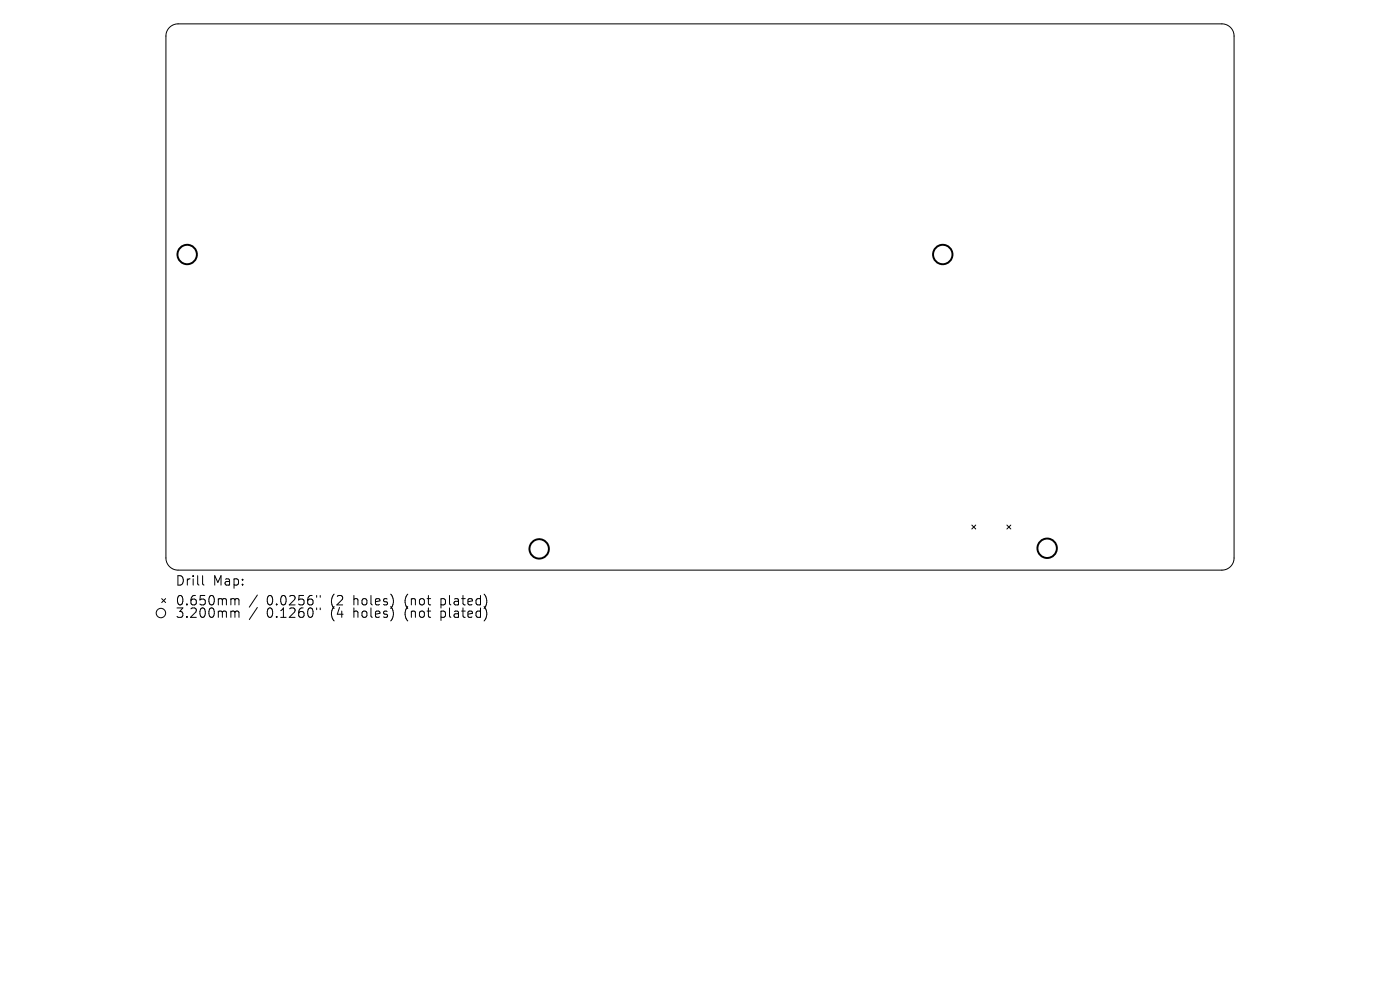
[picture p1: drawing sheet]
<svg xmlns="http://www.w3.org/2000/svg" width="297mm" height="210mm" viewBox="0 0 297 210" stroke-linecap="round" stroke-linejoin="round" font-family="sans-serif">
<defs><g id="words">
<g font-size="2.8">
<text x="37.1" y="124.5">Drill</text>
<text x="45.1" y="124.5">Map:</text>
<text x="37.1" y="128.7">0.650mm</text>
<text x="37.1" y="131.3">3.200mm</text>
<text x="56.6" y="128.7">0.0256&quot;</text>
<text x="56.6" y="131.3">0.1260&quot;</text>
<text x="70.3" y="128.7">(2</text>
<text x="70.3" y="131.3">(4</text>
<text x="75.3" y="128.7">holes)</text>
<text x="75.3" y="131.3">holes)</text>
<text x="86.3" y="128.7">(not</text>
<text x="86.3" y="131.3">(not</text>
<text x="94.1" y="128.7">plated)</text>
<text x="94.1" y="131.3">plated)</text>
</g>
</g></defs>
<g fill="none" stroke="#000" stroke-width=".21">
<path d="M36 5.8l.7-.5 1.1-.2h221.4a2.57 2.57 0 0 1 2.6 2.5v110.8a2.58 2.58 0 0 1-2.6 2.5h-221.4a2.58 2.58 0 0 1-2.6-2.5v-110.8l.2-.8zM206.2 111.4l.8 .8M207 111.4l-.8 .8M213.6 111.4l.8 .8M214.4 111.4l-.8 .8M34.3 127l.8 .8M35.1 127l-.8 .8M43 122.1v1.7l.3 .3M49.3 127h.3l.2 .3M49.3 129.6h.3l.2 .3M49.8 127.3l.3-.3 .5 .1 .1 1.2M49.8 127.3v1"/>
<path d="M49.8 129.9v1.1M49.8 129.9l.3-.3 .5 .1 .1 1.3M54.6 126.2l-1.7 2.6M54.6 128.9l-1.7 2.5M67.2 126.3v.4M67.2 129v.3M67.9 126.3v.4M67.9 129v.3"/>
<circle cx="34.1" cy="130" r="1"/>
</g>
<g fill="none" stroke="#000" stroke-width=".41">
<circle cx="39.7" cy="54" r="2.06"/>
<circle cx="200" cy="54" r="2.06"/>
<circle cx="114.4" cy="116.4" r="2.06"/>
<circle cx="222.1" cy="116.3" r="2.06"/>
</g>
<use href="#words"/>
</svg>
